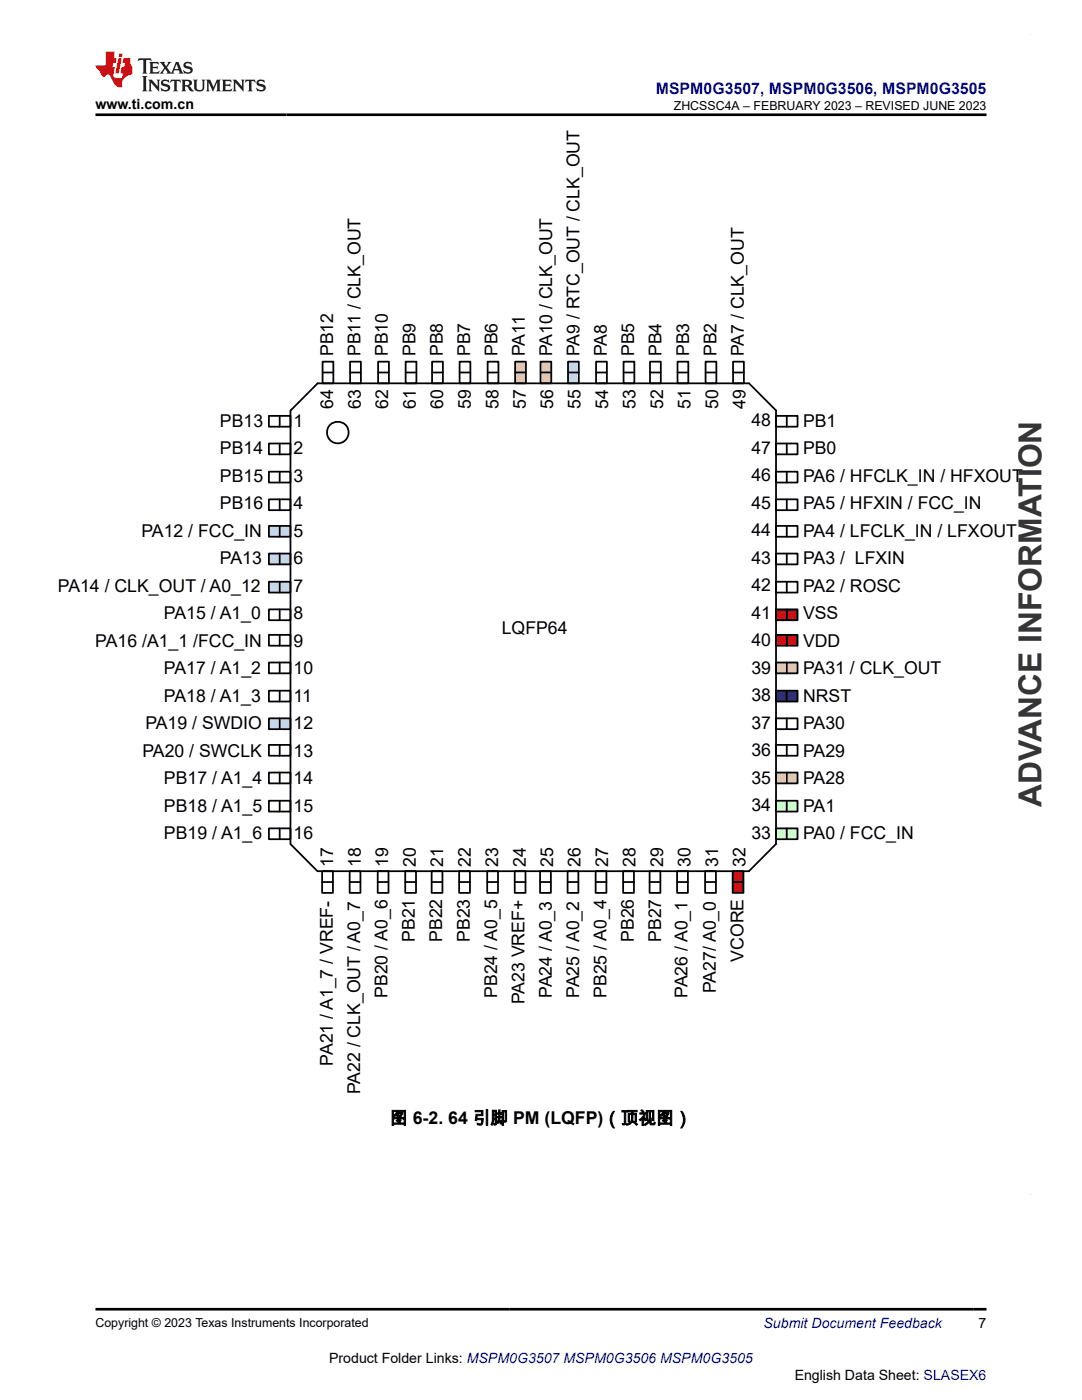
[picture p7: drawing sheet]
<svg xmlns="http://www.w3.org/2000/svg" width="216mm" height="279mm" viewBox="0 0 216 279" stroke-linecap="round" stroke-linejoin="round" font-family="sans-serif">
<defs><g id="words">
<text font-size="6.3" fill="#373435" x="207.8" y="161" transform="rotate(-90 207.8 161)">ADVANCE INFORMATION</text>
<g font-size="3.5">
<text x="66.5" y="71.1" transform="rotate(-90 66.5 71.1)">PB12</text>
<text x="72" y="71.1" transform="rotate(-90 72 71.1)">PB11 / CLK_OUT</text>
<text x="77.4" y="71.1" transform="rotate(-90 77.4 71.1)">PB10</text>
<text x="82.9" y="71.1" transform="rotate(-90 82.9 71.1)">PB9</text>
<text x="88.3" y="71.1" transform="rotate(-90 88.3 71.1)">PB8</text>
<text x="93.8" y="71.1" transform="rotate(-90 93.8 71.1)">PB7</text>
<text x="99.3" y="71.1" transform="rotate(-90 99.3 71.1)">PB6</text>
<text x="104.7" y="71.1" transform="rotate(-90 104.7 71.1)">PA11</text>
<text x="110.2" y="71.1" transform="rotate(-90 110.2 71.1)">PA10 / CLK_OUT</text>
<text x="115.6" y="71.1" transform="rotate(-90 115.6 71.1)">PA9 / RTC_OUT / CLK_OUT</text>
<text x="121.1" y="71.1" transform="rotate(-90 121.1 71.1)">PA8</text>
<text x="126.6" y="71.1" transform="rotate(-90 126.6 71.1)">PB5</text>
<text x="132" y="71.1" transform="rotate(-90 132 71.1)">PB4</text>
<text x="137.5" y="71.1" transform="rotate(-90 137.5 71.1)">PB3</text>
<text x="142.9" y="71.1" transform="rotate(-90 142.9 71.1)">PB2</text>
<text x="148.4" y="71.1" transform="rotate(-90 148.4 71.1)">PA7 / CLK_OUT</text>
<text x="66.5" y="81.6" transform="rotate(-90 66.5 81.6)">64</text>
<text x="72" y="81.6" transform="rotate(-90 72 81.6)">63</text>
<text x="77.5" y="81.6" transform="rotate(-90 77.5 81.6)">62</text>
<text x="83" y="81.6" transform="rotate(-90 83 81.6)">61</text>
<text x="88.5" y="81.6" transform="rotate(-90 88.5 81.6)">60</text>
<text x="93.9" y="81.6" transform="rotate(-90 93.9 81.6)">59</text>
<text x="99.4" y="81.6" transform="rotate(-90 99.4 81.6)">58</text>
<text x="104.9" y="81.6" transform="rotate(-90 104.9 81.6)">57</text>
<text x="110.3" y="81.6" transform="rotate(-90 110.3 81.6)">56</text>
<text x="115.8" y="81.6" transform="rotate(-90 115.8 81.6)">55</text>
<text x="121.3" y="81.6" transform="rotate(-90 121.3 81.6)">54</text>
<text x="126.8" y="81.6" transform="rotate(-90 126.8 81.6)">53</text>
<text x="132.3" y="81.6" transform="rotate(-90 132.3 81.6)">52</text>
<text x="137.8" y="81.6" transform="rotate(-90 137.8 81.6)">51</text>
<text x="143.3" y="81.6" transform="rotate(-90 143.3 81.6)">50</text>
<text x="148.8" y="81.6" transform="rotate(-90 148.8 81.6)">49</text>
<text x="43.9" y="85.1">PB13</text>
<text x="58.6" y="85.1">1</text>
<text x="149.9" y="85.1">48</text>
<text x="160.2" y="85.1">PB1</text>
<text x="43.9" y="90.6">PB14</text>
<text x="58.6" y="90.6">2</text>
<text x="149.9" y="90.6">47</text>
<text x="160.2" y="90.6">PB0</text>
<text x="43.9" y="96.1">PB15</text>
<text x="43.9" y="101.6">PB16</text>
<text x="58.6" y="96.1">3</text>
<text x="58.6" y="101.6">4</text>
<text x="149.9" y="96.1">46</text>
<text x="149.9" y="101.6">45</text>
<text x="160.2" y="96.1">PA6 / HFCLK_IN / HFXOUT</text>
<text x="160.2" y="101.6">PA5 / HFXIN / FCC_IN</text>
<text x="28.2" y="107.1">PA12 / FCC_IN</text>
<text x="58.6" y="107.1">5</text>
<text x="149.9" y="107.1">44</text>
<text x="160.2" y="107.1">PA4 / LFCLK_IN / LFXOUT</text>
<text x="43.9" y="112.6">PA13</text>
<text x="58.6" y="112.6">6</text>
<text x="149.9" y="112.5">43</text>
<text x="160.2" y="112.6">PA3 / LFXIN</text>
<text x="11.5" y="118.1">PA14 / CLK_OUT / A0_12</text>
<text x="58.6" y="118.1">7</text>
<text x="149.9" y="118">42</text>
<text x="160.2" y="118.1">PA2 / ROSC</text>
<text x="32.7" y="123.6">PA15 / A1_0</text>
<text x="58.6" y="123.6">8</text>
<text x="149.9" y="123.5">41</text>
<text x="160.2" y="123.6">VSS</text>
<text x="19" y="129">PA16 /A1_1 /FCC_IN</text>
<text x="58.6" y="129">9</text>
<text x="100.1" y="126.5">LQFP64</text>
<text x="149.9" y="129">40</text>
<text x="160.2" y="129">VDD</text>
<text x="32.7" y="134.5">PA17 / A1_2</text>
<text x="58.6" y="134.5">10</text>
<text x="149.9" y="134.5">39</text>
<text x="160.2" y="134.5">PA31 / CLK_OUT</text>
<text x="32.7" y="140">PA18 / A1_3</text>
<text x="58.6" y="140">11</text>
<text x="149.9" y="140">38</text>
<text x="160.2" y="140">NRST</text>
<text x="29" y="145.5">PA19 / SWDIO</text>
<text x="58.6" y="145.5">12</text>
<text x="149.9" y="145.5">37</text>
<text x="160.2" y="145.5">PA30</text>
<text x="28.4" y="151">PA20 / SWCLK</text>
<text x="58.6" y="151">13</text>
<text x="149.9" y="151">36</text>
<text x="160.2" y="151">PA29</text>
<text x="32.7" y="156.5">PB17 / A1_4</text>
<text x="32.7" y="162">PB18 / A1_5</text>
<text x="58.6" y="156.5">14</text>
<text x="58.6" y="162">15</text>
<text x="149.9" y="156.5">35</text>
<text x="149.9" y="161.9">34</text>
<text x="160.2" y="156.5">PA28</text>
<text x="160.2" y="162">PA1</text>
<text x="32.7" y="167.5">PB19 / A1_6</text>
<text x="58.6" y="167.5">16</text>
<text x="149.9" y="167.4">33</text>
<text x="160.2" y="167.5">PA0 / FCC_IN</text>
<text x="66.5" y="173.1" transform="rotate(-90 66.5 173.1)">17</text>
<text x="72" y="173.1" transform="rotate(-90 72 173.1)">18</text>
<text x="77.5" y="173.1" transform="rotate(-90 77.5 173.1)">19</text>
<text x="83" y="173.1" transform="rotate(-90 83 173.1)">20</text>
<text x="88.5" y="173.1" transform="rotate(-90 88.5 173.1)">21</text>
<text x="93.9" y="173.1" transform="rotate(-90 93.9 173.1)">22</text>
<text x="99.4" y="173.1" transform="rotate(-90 99.4 173.1)">23</text>
<text x="104.9" y="173.1" transform="rotate(-90 104.9 173.1)">24</text>
<text x="110.3" y="173.1" transform="rotate(-90 110.3 173.1)">25</text>
<text x="115.8" y="173.1" transform="rotate(-90 115.8 173.1)">26</text>
<text x="121.3" y="173.1" transform="rotate(-90 121.3 173.1)">27</text>
<text x="126.8" y="173.1" transform="rotate(-90 126.8 173.1)">28</text>
<text x="132.3" y="173.1" transform="rotate(-90 132.3 173.1)">29</text>
<text x="137.8" y="173.1" transform="rotate(-90 137.8 173.1)">30</text>
<text x="143.3" y="173.1" transform="rotate(-90 143.3 173.1)">31</text>
<text x="148.8" y="173.1" transform="rotate(-90 148.8 173.1)">32</text>
<text x="82.8" y="188" transform="rotate(-90 82.8 188)">PB21</text>
<text x="88.3" y="188" transform="rotate(-90 88.3 188)">PB22</text>
<text x="93.7" y="188" transform="rotate(-90 93.7 188)">PB23</text>
<text x="126.5" y="188" transform="rotate(-90 126.5 188)">PB26</text>
<text x="131.9" y="188" transform="rotate(-90 131.9 188)">PB27</text>
<text x="148.3" y="191.9" transform="rotate(-90 148.3 191.9)">VCORE</text>
<text x="77.3" y="199.2" transform="rotate(-90 77.3 199.2)">PB20 / A0_6</text>
<text x="99.2" y="199.2" transform="rotate(-90 99.2 199.2)">PB24 / A0_5</text>
<text x="104.6" y="200.4" transform="rotate(-90 104.6 200.4)">PA23 VREF+</text>
<text x="110.1" y="199.2" transform="rotate(-90 110.1 199.2)">PA24 / A0_3</text>
<text x="115.6" y="199.2" transform="rotate(-90 115.6 199.2)">PA25 / A0_2</text>
<text x="121" y="199.2" transform="rotate(-90 121 199.2)">PB25 / A0_4</text>
<text x="137.2" y="199.2" transform="rotate(-90 137.2 199.2)">PA26 / A0_1</text>
<text x="142.9" y="198.2" transform="rotate(-90 142.9 198.2)">PA27/ A0_0</text>
<text x="66.4" y="212.7" transform="rotate(-90 66.4 212.7)">PA21 / A1_7 / VREF-</text>
<text x="71.9" y="218.4" transform="rotate(-90 71.9 218.4)">PA22 / CLK_OUT / A0_7</text>
<text x="77.9" y="224.4">图 6-2. 64 引脚 PM (LQFP)（顶视图）</text>
</g>
<text font-size="3.2" fill="#00f" x="130.9" y="18.7">MSPM0G3507, MSPM0G3506, MSPM0G3505</text>
<g font-size="2.8">
<text x="19" y="21.8">www.ti.com.cn</text>
<text x="195.3" y="265.1">7</text>
<text x="65.7" y="272">Product Folder Links: MSPM0G3507 MSPM0G3506 MSPM0G3505</text>
<text x="158.6" y="275.3">English Data Sheet: SLASEX6</text>
</g>
<text font-size="2.8" fill="#00f" x="152.4" y="265.1">Submit Document Feedback</text>
<g font-size="2.5">
<text x="134.4" y="21.9">ZHCSSC4A – FEBRUARY 2023 – REVISED JUNE 2023</text>
<text x="19" y="264.8">Copyright © 2023 Texas Instruments Incorporated</text>
</g>
</g></defs>
<path d="M53.7 159.8h4.3v2.2h-4.3zM53.7 154.2h4.3v2.1h-4.3zM53.7 148.7h4.3v2.1h-4.3zM55.8 148.7v2.1M55.8 154.2v2.1M55.8 159.8v2.2M53.7 165.3h4.3v2.2h-4.3zM55.8 165.3v2.2" fill="none" stroke="#000" stroke-width=".35"/>
<path d="M53.7 143.4h4.3v2.1h-4.3z" fill-rule="evenodd" fill="#b8dfff"/>
<path d="M53.7 137.8h4.3v2.2h-4.3zM53.7 132.2h4.3v2.2h-4.3zM53.7 126.7h4.3v2.2h-4.3zM53.7 121.6h4.3v2.2h-4.3zM55.8 121.6v2.2M55.8 126.7v2.2M55.8 132.2v2.2M55.8 137.8v2.2M53.7 143.4h4.3v2.1h-4.3zM55.8 143.4v2.1" fill="none" stroke="#000" stroke-width=".35"/>
<path d="M53.7 116.1h4.3v2.2h-4.3z" fill-rule="evenodd" fill="#b8dfff"/>
<path d="M53.7 116.1h4.3v2.2h-4.3zM55.8 116.1v2.2" fill="none" stroke="#000" stroke-width=".35"/>
<path d="M53.7 110.5h4.3v2.1h-4.3z" fill-rule="evenodd" fill="#b8dfff"/>
<path d="M53.7 110.5h4.3v2.1h-4.3zM55.8 110.5v2.1" fill="none" stroke="#000" stroke-width=".35"/>
<path d="M53.7 105h4.3v2.1h-4.3z" fill-rule="evenodd" fill="#b8dfff"/>
<path d="M53.7 99.7h4.3v2.1h-4.3zM53.7 94.1h4.3v2.2h-4.3zM53.7 88.5h4.3v2.2h-4.3zM53.7 83h4.3v2.2h-4.3zM55.8 83v2.2M55.8 88.5v2.2M55.8 94.1v2.2M55.8 99.7v2.1M53.7 105h4.3v2.1h-4.3zM55.8 105v2.1" fill="none" stroke="#000" stroke-width=".35"/>
<path d="M146.2 173.9h2.1v4.3h-2.1z" fill-rule="evenodd" fill="#980000"/>
<g fill="none" stroke="#000" stroke-width=".35">
<path d="M64.3 173.9h2.1v4.3h-2.1zM64.3 176h2.1M69.8 173.9h2.1v4.3h-2.1zM69.8 176h2.1M75.4 173.9h2.1v4.3h-2.1zM75.4 176h2.1M80.9 173.9h2.1v4.3h-2.1zM80.9 176h2.1M86.1 173.9h2.2v4.3h-2.2zM86.1 176h2.2M91.6 173.9h2.2v4.3h-2.2zM91.6 176h2.2"/>
<path d="M97.2 173.9h2.2v4.3h-2.2zM97.2 176h2.2M102.7 173.9h2.2v4.3h-2.2zM102.7 176h2.2M107.8 173.9h2.1v4.3h-2.1zM107.8 176h2.1M113.3 173.9h2.1v4.3h-2.1zM113.3 176h2.1M118.9 173.9h2.1v4.3h-2.1zM118.9 176h2.1M124.3 173.9h2.2v4.3h-2.2zM124.3 176h2.2"/>
<path d="M129.6 173.9h2.2v4.3h-2.2zM129.6 176h2.2M135.1 173.9h2.2v4.3h-2.2zM135.1 176h2.2M140.7 173.9h2.2v4.3h-2.2zM140.7 176h2.2M146.2 173.9h2.1v4.3h-2.1zM146.2 176h2.1"/>
</g>
<path d="M154.8 165.3h4.3v2.2h-4.3z" fill-rule="evenodd" fill="#cfc"/>
<path d="M154.8 165.3h4.3v2.2h-4.3zM157 165.3v2.2" fill="none" stroke="#000" stroke-width=".35"/>
<path d="M154.8 159.8h4.3v2.2h-4.3z" fill-rule="evenodd" fill="#cfc"/>
<path d="M154.8 159.8h4.3v2.2h-4.3zM157 159.8v2.2" fill="none" stroke="#000" stroke-width=".35"/>
<path d="M154.8 154.2h4.3v2.1h-4.3z" fill-rule="evenodd" fill="#ffc497"/>
<path d="M154.8 154.2h4.3v2.1h-4.3zM154.8 148.7h4.3v2.1h-4.3zM154.8 143.4h4.3v2.1h-4.3zM157 143.4v2.1M157 148.7v2.1M157 154.2v2.1" fill="none" stroke="#000" stroke-width=".35"/>
<path d="M154.8 137.8h4.3v2.2h-4.3z" fill-rule="evenodd" fill="#105465"/>
<path d="M154.8 137.8h4.3v2.2h-4.3zM157 137.8v2.2" fill="none" stroke="#000" stroke-width=".35"/>
<path d="M154.8 132.2h4.3v2.2h-4.3z" fill-rule="evenodd" fill="#ffc497"/>
<path d="M154.8 132.2h4.3v2.2h-4.3zM157 132.2v2.2" fill="none" stroke="#000" stroke-width=".35"/>
<path d="M154.8 126.7h4.3v2.2h-4.3z" fill-rule="evenodd" fill="#980000"/>
<path d="M154.8 126.7h4.3v2.2h-4.3zM157 126.7v2.2" fill="none" stroke="#000" stroke-width=".35"/>
<path d="M154.8 121.6h4.3v2.2h-4.3z" fill-rule="evenodd" fill="#980000"/>
<g fill="none" stroke="#000" stroke-width=".35">
<path d="M118.9 72.2h2.2v4.3h-2.2zM118.9 74.3h2.2M124.4 72.2h2.2v4.3h-2.2zM124.4 74.3h2.2M129.7 72.2h2.2v4.3h-2.2zM129.7 74.3h2.2M135.2 72.2h2.1v4.3h-2.1zM135.2 74.3h2.1M140.8 72.2h2.1v4.3h-2.1zM140.8 74.3h2.1M146.3 72.2h2.1v4.3h-2.1zM146.3 74.3h2.1"/>
<path d="M154.8 99.7h4.3v2.1h-4.3zM154.8 94.1h4.3v2.2h-4.3zM154.8 88.5h4.3v2.2h-4.3zM154.8 83h4.3v2.2h-4.3zM157 83v2.2M157 88.5v2.2M157 94.1v2.2M157 99.7v2.1M154.8 116.1h4.3v2.2h-4.3zM154.8 110.5h4.3v2.1h-4.3zM154.8 105h4.3v2.1h-4.3zM157 105v2.1"/>
<path d="M157 110.5v2.1M157 116.1v2.2M154.8 121.6h4.3v2.2h-4.3zM157 121.6v2.2"/>
</g>
<path d="M113.3 72.2h2.2v4.3h-2.2z" fill-rule="evenodd" fill="#b8dfff"/>
<path d="M113.3 72.2h2.2v4.3h-2.2zM113.3 74.3h2.2" fill="none" stroke="#000" stroke-width=".35"/>
<path d="M107.9 72.2h2.1v4.3h-2.1z" fill-rule="evenodd" fill="#ffc497"/>
<path d="M107.9 72.2h2.1v4.3h-2.1zM107.9 74.3h2.1" fill="none" stroke="#000" stroke-width=".35"/>
<path d="M102.8 72.2h2.1v4.3h-2.1z" fill-rule="evenodd" fill="#ffc497"/>
<g fill="none" stroke="#000" stroke-width=".35">
<path d="M63.4 76.5h86.1l5.3 5.4v86.6l-5.3 5.3-86 .1M63.4 76.5l-5.4 5.4M64.4 72.2h2.1v4.3h-2.1zM64.4 74.3h2.1M69.9 72.2h2.1v4.3h-2.1zM69.9 74.3h2.1M75.5 72.2h2.1v4.3h-2.1zM75.5 74.3h2.1M80.9 72.2h2.2v4.3h-2.2zM80.9 74.3h2.2M86.2 72.2h2.2v4.3h-2.2zM86.2 74.3h2.2"/>
<path d="M91.7 72.2h2.2v4.3h-2.2zM91.7 74.3h2.2M97.3 72.2h2.2v4.3h-2.2zM97.3 74.3h2.2M102.8 72.2h2.1v4.3h-2.1zM102.8 74.3h2.1M58 81.9v86.6l5.3 5.4"/>
<circle cx="67.4" cy="86.3" r="2.16"/>
</g>
<path d="M27.7 11.6l-.2 .6 .5-.2h.6v.1v2.2l-.2 .4h1l-.2-.4v-2.2v-.1h.5l.5 .2-.1-.6zM29.8 12.4l.2 .3v1.6l-.2 .4h1.9l.1-.6a1.08 1.08 0 0 1-1.3 .2v-.7h.6l.4 .2v-.7l-.4 .2h-.6v-.5l.2-.2a1 1 0 0 1 1 .3l-.1-.5zM31.8 12.4l1 1.1-1 1.2h.9l-.2-.2 .4-.8 .5 .8-.2 .2h1.6l-.2-.2 .1-.5h1l.1 .5-.1 .2h.9l-.2-.4-.8-1.9h-.5l-1 2.1-.8-1.1 .9-1h-.8l.2 .2-.5 .6-.3-.6 .1-.2zM35.2 12.8l.4 1h-.8zM36.8 12.5a.65 .65 0 0 0-.2 .7 .65 .65 0 0 0 .6 .5l.7 .1 .1 .3a.79 .79 0 0 1-.7 .4 .79 .79 0 0 1-.7-.5l.1 .7 .2-.1a.93 .93 0 0 0 1.1 0 .93 .93 0 0 0 .4-.9 1.46 1.46 0 0 0-1.2-.6l-.1-.3a1.09 1.09 0 0 1 1.2 .2l-.2-.6-.1 .1-.6-.2zM28.4 15.2l.2 .4v2.2l-.2 .4h1l-.2-.4v-2.2l.2-.4zM29.6 15.9l.2 .4v1.5l-.2 .4h.8l-.3-.4v-1.3l1.7 1.8v-2l.2-.4h-.8l.2 .2 .1 1.1-1.2-1.3zM32.3 16a.65 .65 0 0 0-.2 .8 .65 .65 0 0 0 .7 .4l.6 .2 .1 .2a.79 .79 0 0 1-.7 .4 .79 .79 0 0 1-.7-.5l.1 .7 .2-.1a.93 .93 0 0 0 1.1 .1 .93 .93 0 0 0 .4-1 1.46 1.46 0 0 0-1.2-.5l-.1-.4a1.09 1.09 0 0 1 1.2 .2l-.2-.6-.1 .1-.6-.1zM34.1 15.9l-.1 .6a.63 .63 0 0 1 .7-.3l.1 1.6-.3 .4h1l-.2-.4v-1.6a.66 .66 0 0 1 .8 .3l-.1-.6zM36.2 15.9l.2 .4v1.5l-.2 .4h.9l-.2-.2v-.7h.5l.1 .2a.79 .79 0 0 0 1.2 .6l-1-.9a.61 .61 0 0 0 .6-.6 .61 .61 0 0 0-.5-.7zM36.9 16.2h.2a.47 .47 0 0 1 .5 .1 .47 .47 0 0 1 .1 .5l-.2 .1-.6 .1zM38.5 15.9l.2 .2a2.27 2.27 0 0 0 .4 2 1.04 1.04 0 0 0 1.7-.7v-1.3l.2-.2h-.8l.2 .4v1.1a.6 .6 0 0 1-.6 .6 .6 .6 0 0 1-.6-.6v-1.1l.3-.4zM41.1 15.9l.2 .4v1.5l-.2 .4h.7l-.2-.4v-1.4l.9 1.9 .8-1.9v1.4l-.2 .4h1l-.3-.4v-1.5l.3-.4h-.8l-.7 1.5-.7-1.5zM44.3 15.9l.2 .4v1.5l-.2 .4h1.9l.1-.6a1.09 1.09 0 0 1-1.3 .2v-.7h.6l.4 .2v-.6l-.4 .2h-.6v-.6l.2-.1a1.01 1.01 0 0 1 1 .3l-.1-.6zM46.4 15.9l.3 .4v1.5l-.3 .4h.8l-.2-.4v-1.3l1.6 1.8v-2l.2-.4h-.7l.2 .2v1.1l-1.2-1.3zM49 15.9l-.1 .6a.63 .63 0 0 1 .8-.3v1.6l-.3 .4h1l-.2-.4v-1.6a.66 .66 0 0 1 .8 .3l-.1-.6zM51.4 16a.65 .65 0 0 0-.2 .8 .65 .65 0 0 0 .6 .4l.6 .2 .2 .2a.79 .79 0 0 1-.8 .4 .79 .79 0 0 1-.6-.5l.1 .7 .2-.1a.93 .93 0 0 0 1 .1 .93 .93 0 0 0 .5-1 1.46 1.46 0 0 0-1.3-.5l-.1-.4a1.09 1.09 0 0 1 1.3 .2l-.2-.6-.2 .1-.5-.1z" fill="#231f20"/>
<path d="M21.1 10.3v2.7h-2.1l.1 .4 .9 1a.95 .95 0 0 0 .9 .9 .59 .59 0 0 1 .6-.4 .59 .59 0 0 1 .5 .3l.4 .8a1.59 1.59 0 0 0 2.1 1.4 1.61 1.61 0 0 1 1-2.3l1-.3-.1-1.5a1.59 1.59 0 0 1-.4-1.7h-1.4l-.2 .9h.5l-.1 .9h-.5l-.2 .9v.3l.4 .1-.2 .9h-.6a.73 .73 0 0 1-1.1-.7l.3-1.5h-.5l.2-.9h.5l.2-.9h-.5v-1.3zM23.6 11.6l-.6 3.1h.7l.6-3.1zM23.8 10.7l-.1 .6h.7l.1-.6z" fill="#ed1c24"/>
<path d="M19 22.9h177.8M19 261.3h177.8" fill="none" stroke="#000" stroke-width=".53"/>
<path d="M205.6 6.9h.1" fill="none" stroke="#373435" stroke-width=".2"/>
<use href="#words"/>
</svg>
